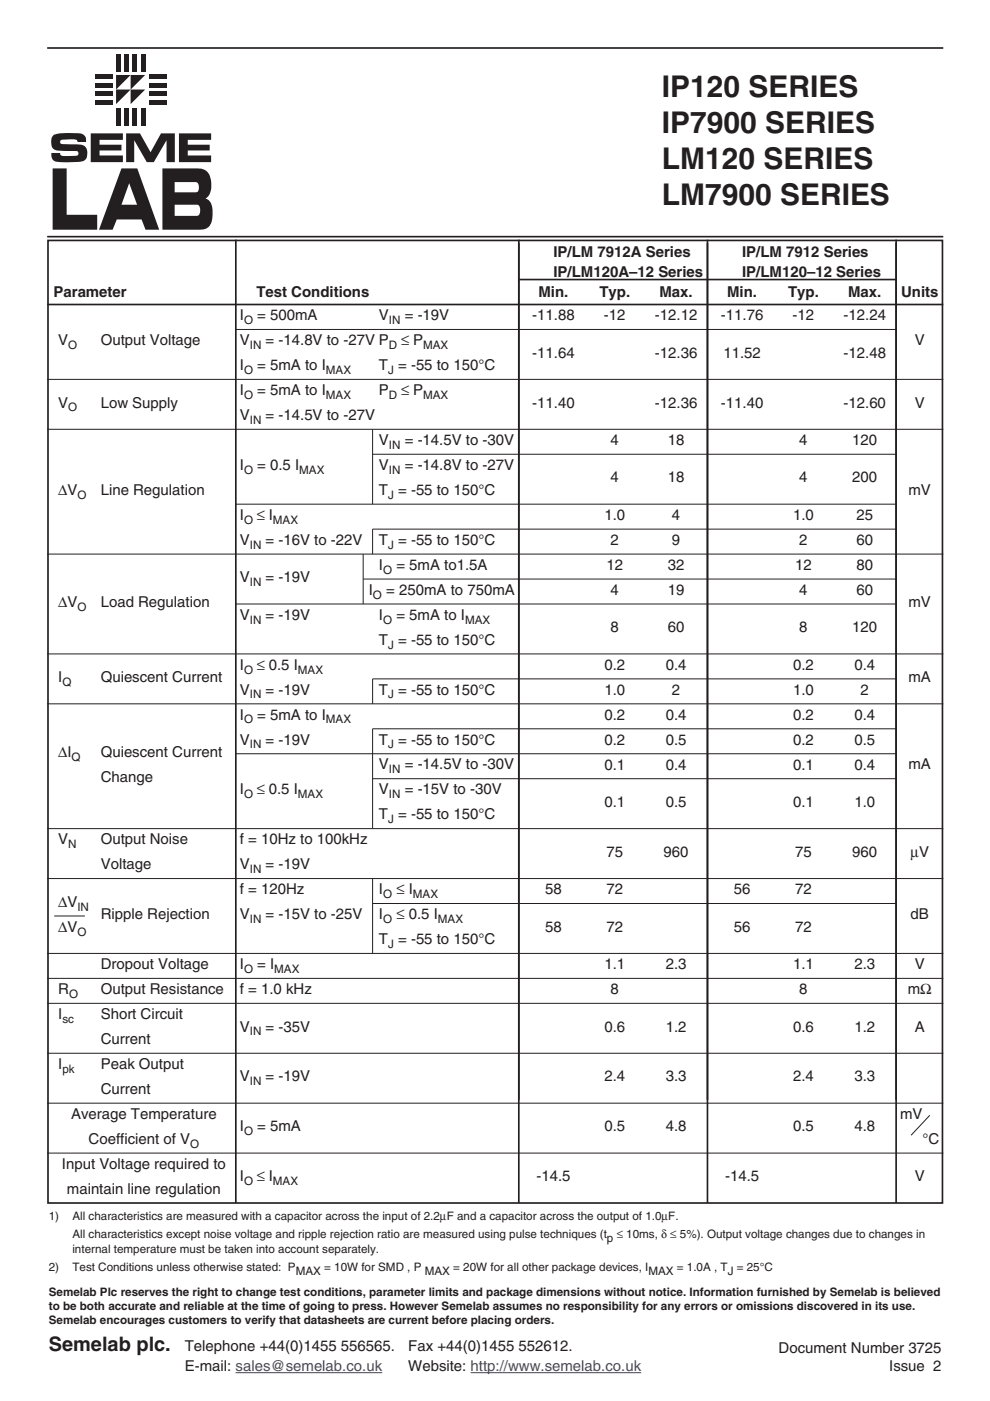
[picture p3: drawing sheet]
<svg xmlns="http://www.w3.org/2000/svg" width="210mm" height="297mm" viewBox="0 0 210 297" stroke-linecap="round" stroke-linejoin="round" font-family="sans-serif">
<defs><g id="words">
<g font-size="6.3" fill="#231f20">
<text x="140.4" y="20.6">IP120 SERIES</text>
<text x="140.4" y="28.2">IP7900 SERIES</text>
<text x="140.4" y="35.8">LM120 SERIES</text>
<text x="140.4" y="43.5">LM7900 SERIES</text>
</g>
<text font-size="4.2" fill="#231f20" x="10.4" y="286.4">Semelab plc.</text>
<g font-size="3.2" fill="#231f20">
<text x="117.4" y="54.5">IP/LM 7912A Series</text>
<text x="117.4" y="58.7">IP/LM120A–12 Series</text>
<text x="157.4" y="58.7">IP/LM120–12 Series</text>
<text x="157.4" y="54.5">IP/LM 7912 Series</text>
<text x="11.4" y="63">Parameter</text>
<text x="54.4" y="63">Test Conditions</text>
<text x="114.2" y="63">Min.</text>
<text x="127.1" y="63">Typ.</text>
<text x="139.8" y="63">Max.</text>
<text x="154.2" y="63">Min.</text>
<text x="167.1" y="63">Typ.</text>
<text x="179.8" y="63">Max.</text>
<text x="191.1" y="63">Units</text>
<text x="50.9" y="67.9">I</text>
<text x="54.5" y="67.9">= 500mA</text>
<text x="80.4" y="67.9">V</text>
<text x="85.8" y="67.9">= -19V</text>
<text x="112.9" y="67.9">-11.88</text>
<text x="128.1" y="67.9">-12</text>
<text x="138.9" y="67.9">-12.12</text>
<text x="152.9" y="67.9">-11.76</text>
<text x="168.1" y="67.9">-12</text>
<text x="178.9" y="67.9">-12.24</text>
<text x="12.4" y="73.2">V</text>
<text x="21.4" y="73.2">Output Voltage</text>
<text x="50.9" y="73.2">V</text>
<text x="56.3" y="73.2">= -14.8V to -27V P</text>
<text x="85" y="73.2">≤ P</text>
<text x="112.9" y="75.8">-11.64</text>
<text x="138.9" y="75.8">-12.36</text>
<text x="153.4" y="75.8">11.52</text>
<text x="178.9" y="75.8">-12.48</text>
<text x="193.9" y="73.2">V</text>
<text x="50.9" y="78.5">I</text>
<text x="50.9" y="83.8">I</text>
<text x="54.5" y="78.5">= 5mA to I</text>
<text x="54.5" y="83.8">= 5mA to I</text>
<text x="80.4" y="78.5">T = -55 to 150°C</text>
<text x="80.4" y="83.8">P</text>
<text x="85" y="83.8">≤ P</text>
<text x="12.4" y="86.4">V</text>
<text x="21.4" y="86.4">Low Supply</text>
<text x="50.9" y="89.1">V</text>
<text x="56.3" y="89.1">= -14.5V to -27V</text>
<text x="112.9" y="86.4">-11.40</text>
<text x="138.9" y="86.4">-12.36</text>
<text x="152.9" y="86.4">-11.40</text>
<text x="178.9" y="86.4">-12.60</text>
<text x="193.9" y="86.4">V</text>
<text x="80.4" y="94.4">V</text>
<text x="85.8" y="94.4">= -14.5V to -30V</text>
<text x="129.5" y="94.4">4</text>
<text x="141.6" y="94.4">18</text>
<text x="169.5" y="94.4">4</text>
<text x="180.7" y="94.4">120</text>
<text x="50.9" y="99.6">I</text>
<text x="54.5" y="99.6">= 0.5 I</text>
<text x="80.4" y="99.6">V</text>
<text x="85.8" y="99.6">= -14.8V to -27V</text>
<text x="12.4" y="104.9">∆V</text>
<text x="21.4" y="104.9">Line Regulation</text>
<text x="80.4" y="104.9">T = -55 to 150°C</text>
<text x="129.5" y="102.3">4</text>
<text x="141.6" y="102.3">18</text>
<text x="169.5" y="102.3">4</text>
<text x="180.7" y="102.3">200</text>
<text x="192.6" y="104.9">mV</text>
<text x="50.9" y="110.2">I</text>
<text x="54.4" y="110.2">≤ I</text>
<text x="128.1" y="110.2">1.0</text>
<text x="142.5" y="110.2">4</text>
<text x="168.1" y="110.2">1.0</text>
<text x="181.6" y="110.2">25</text>
<text x="50.9" y="115.5">V</text>
<text x="56.3" y="115.5">= -16V to -22V</text>
<text x="80.4" y="115.5">T = -55 to 150°C</text>
<text x="129.5" y="115.5">2</text>
<text x="142.5" y="115.5">9</text>
<text x="169.5" y="115.5">2</text>
<text x="181.6" y="115.5">60</text>
<text x="50.9" y="123.5">V</text>
<text x="56.3" y="123.5">= -19V</text>
<text x="80.4" y="120.8">I</text>
<text x="84" y="120.8">= 5mA to1.5A</text>
<text x="128.6" y="120.8">12</text>
<text x="141.6" y="120.8">32</text>
<text x="168.6" y="120.8">12</text>
<text x="181.6" y="120.8">80</text>
<text x="12.4" y="128.8">∆V</text>
<text x="21.4" y="128.8">Load Regulation</text>
<text x="50.9" y="131.4">V</text>
<text x="56.3" y="131.4">= -19V</text>
<text x="78.2" y="126.1">I</text>
<text x="80.4" y="131.4">I</text>
<text x="81.9" y="126.1">= 250mA to 750mA</text>
<text x="84" y="131.4">= 5mA to I</text>
<text x="129.5" y="126.1">4</text>
<text x="141.6" y="126.1">19</text>
<text x="169.5" y="126.1">4</text>
<text x="181.6" y="126.1">60</text>
<text x="192.6" y="128.8">mV</text>
<text x="80.4" y="136.7">T = -55 to 150°C</text>
<text x="129.5" y="134">8</text>
<text x="141.6" y="134">60</text>
<text x="169.5" y="134">8</text>
<text x="180.7" y="134">120</text>
<text x="50.9" y="142">I</text>
<text x="54.4" y="142">≤ 0.5 I</text>
<text x="128.1" y="142">0.2</text>
<text x="141.1" y="142">0.4</text>
<text x="168.1" y="142">0.2</text>
<text x="181.1" y="142">0.4</text>
<text x="12.4" y="144.6">I</text>
<text x="21.4" y="144.6">Quiescent Current</text>
<text x="50.9" y="147.3">V</text>
<text x="56.3" y="147.3">= -19V</text>
<text x="80.4" y="147.3">T = -55 to 150°C</text>
<text x="128.1" y="147.3">1.0</text>
<text x="142.5" y="147.3">2</text>
<text x="168.1" y="147.3">1.0</text>
<text x="182.5" y="147.3">2</text>
<text x="192.6" y="144.6">mA</text>
<text x="50.9" y="152.6">I</text>
<text x="54.5" y="152.6">= 5mA to I</text>
<text x="128.1" y="152.6">0.2</text>
<text x="141.1" y="152.6">0.4</text>
<text x="168.1" y="152.6">0.2</text>
<text x="181.1" y="152.6">0.4</text>
<text x="12.4" y="160.5">∆I</text>
<text x="21.4" y="160.5">Quiescent Current</text>
<text x="50.9" y="157.9">V</text>
<text x="56.3" y="157.9">= -19V</text>
<text x="80.4" y="157.9">T = -55 to 150°C</text>
<text x="128.1" y="157.9">0.2</text>
<text x="141.1" y="157.9">0.5</text>
<text x="168.1" y="157.9">0.2</text>
<text x="181.1" y="157.9">0.5</text>
<text x="21.4" y="165.8">Change</text>
<text x="80.4" y="163.1">V</text>
<text x="85.8" y="163.1">= -14.5V to -30V</text>
<text x="128.1" y="163.1">0.1</text>
<text x="141.1" y="163.1">0.4</text>
<text x="168.1" y="163.1">0.1</text>
<text x="181.1" y="163.1">0.4</text>
<text x="192.6" y="163.1">mA</text>
<text x="50.9" y="168.4">I</text>
<text x="54.4" y="168.4">≤ 0.5 I</text>
<text x="80.4" y="168.4">V</text>
<text x="80.4" y="173.7">T = -55 to 150°C</text>
<text x="85.8" y="168.4">= -15V to -30V</text>
<text x="128.1" y="171.1">0.1</text>
<text x="141.1" y="171.1">0.5</text>
<text x="168.1" y="171.1">0.1</text>
<text x="181.1" y="171.1">1.0</text>
<text x="12.4" y="179">V</text>
<text x="21.4" y="179">Output Noise</text>
<text x="50.9" y="179">f = 10Hz to 100kHz</text>
<text x="21.4" y="184.3">Voltage</text>
<text x="50.9" y="184.3">V</text>
<text x="56.3" y="184.3">= -19V</text>
<text x="128.6" y="181.7">75</text>
<text x="140.7" y="181.7">960</text>
<text x="168.6" y="181.7">75</text>
<text x="180.7" y="181.7">960</text>
<text x="193" y="181.7">µV</text>
<text x="50.9" y="189.6">f = 120Hz</text>
<text x="80.4" y="189.6">I</text>
<text x="84" y="189.6">≤ I</text>
<text x="115.6" y="189.6">58</text>
<text x="128.6" y="189.6">72</text>
<text x="155.6" y="189.6">56</text>
<text x="168.6" y="189.6">72</text>
<text x="12.4" y="192.3">∆V</text>
<text x="12.4" y="197.5">∆V</text>
<text x="21.4" y="194.9">Ripple Rejection</text>
<text x="50.9" y="194.9">V</text>
<text x="56.3" y="194.9">= -15V to -25V</text>
<text x="80.4" y="194.9">I</text>
<text x="84" y="194.9">≤ 0.5 I</text>
<text x="115.6" y="197.5">58</text>
<text x="128.6" y="197.5">72</text>
<text x="155.6" y="197.5">56</text>
<text x="168.6" y="197.5">72</text>
<text x="193.1" y="194.9">dB</text>
<text x="80.4" y="200.2">T = -55 to 150°C</text>
<text x="21.4" y="205.5">Dropout Voltage</text>
<text x="50.9" y="205.5">I</text>
<text x="54.5" y="205.5">= I</text>
<text x="128.1" y="205.5">1.1</text>
<text x="141.1" y="205.5">2.3</text>
<text x="168.1" y="205.5">1.1</text>
<text x="181.1" y="205.5">2.3</text>
<text x="193.9" y="205.5">V</text>
<text x="12.4" y="210.8">R</text>
<text x="21.4" y="210.8">Output Resistance</text>
<text x="50.9" y="210.8">f = 1.0 kHz</text>
<text x="129.5" y="210.8">8</text>
<text x="169.5" y="210.8">8</text>
<text x="192.5" y="210.8">mΩ</text>
<text x="12.4" y="216.1">I</text>
<text x="21.4" y="216.1">Short Circuit</text>
<text x="21.4" y="221.4">Current</text>
<text x="50.9" y="218.7">V</text>
<text x="56.3" y="218.7">= -35V</text>
<text x="128.1" y="218.7">0.6</text>
<text x="141.1" y="218.7">1.2</text>
<text x="168.1" y="218.7">0.6</text>
<text x="181.1" y="218.7">1.2</text>
<text x="193.9" y="218.7">A</text>
<text x="12.4" y="226.6">I</text>
<text x="21.4" y="226.6">Peak Output</text>
<text x="21.4" y="231.9">Current</text>
<text x="50.9" y="229.3">V</text>
<text x="56.3" y="229.3">= -19V</text>
<text x="128.1" y="229.3">2.4</text>
<text x="141.1" y="229.3">3.3</text>
<text x="168.1" y="229.3">2.4</text>
<text x="181.1" y="229.3">3.3</text>
<text x="15.1" y="237.2">Average Temperature</text>
<text x="50.9" y="239.9">I</text>
<text x="54.5" y="239.9">= 5mA</text>
<text x="128.1" y="239.9">0.5</text>
<text x="141.1" y="239.9">4.8</text>
<text x="168.1" y="239.9">0.5</text>
<text x="181.1" y="239.9">4.8</text>
<text x="190.9" y="237.2">mV</text>
<text x="18.8" y="242.5">Coefficient of V</text>
<text x="195.6" y="242.5">°C</text>
<text x="13.1" y="247.8">Input Voltage required to</text>
<text x="50.9" y="250.5">I</text>
<text x="54.4" y="250.5">≤ I</text>
<text x="113.7" y="250.5">-14.5</text>
<text x="153.7" y="250.5">-14.5</text>
<text x="193.9" y="250.5">V</text>
<text x="14.2" y="253.1">maintain line regulation</text>
<text x="39.2" y="286.4">Telephone +44(0)1455 556565.</text>
<text x="86.6" y="286.4">Fax +44(0)1455 552612.</text>
<text x="165.1" y="286.8">Document Number 3725</text>
<text x="39.2" y="290.7">E-mail: sales@semelab.co.uk</text>
<text x="86.6" y="290.7">Website: http://www.semelab.co.uk</text>
<text x="188.5" y="290.6">Issue 2</text>
</g>
<g font-size="2.5" fill="#231f20">
<text x="51.7" y="68.7">O</text>
<text x="82.5" y="68.7">IN</text>
<text x="14.5" y="74">O</text>
<text x="53" y="74">IN</text>
<text x="82.5" y="74">D</text>
<text x="89.7" y="74">MAX</text>
<text x="51.7" y="79.3">O</text>
<text x="69.1" y="79.3">MAX</text>
<text x="82.3" y="79.3">J</text>
<text x="14.5" y="87.2">O</text>
<text x="51.7" y="84.6">O</text>
<text x="53" y="89.9">IN</text>
<text x="69.1" y="84.6">MAX</text>
<text x="82.5" y="84.6">D</text>
<text x="89.7" y="84.6">MAX</text>
<text x="82.5" y="95.2">IN</text>
<text x="51.7" y="100.5">O</text>
<text x="63.5" y="100.5">MAX</text>
<text x="82.5" y="100.5">IN</text>
<text x="16.4" y="105.8">O</text>
<text x="82.3" y="105.8">J</text>
<text x="51.7" y="111">O</text>
<text x="57.9" y="111">MAX</text>
<text x="53" y="116.3">IN</text>
<text x="82.3" y="116.3">J</text>
<text x="53" y="124.3">IN</text>
<text x="81.2" y="121.6">O</text>
<text x="16.4" y="129.6">O</text>
<text x="79.1" y="126.9">O</text>
<text x="53" y="132.2">IN</text>
<text x="81.2" y="132.2">O</text>
<text x="82.3" y="137.5">J</text>
<text x="98.6" y="132.2">MAX</text>
<text x="51.7" y="142.8">O</text>
<text x="63.2" y="142.8">MAX</text>
<text x="13.2" y="145.4">Q</text>
<text x="53" y="148.1">IN</text>
<text x="82.3" y="148.1">J</text>
<text x="51.7" y="153.4">O</text>
<text x="69.1" y="153.4">MAX</text>
<text x="15.2" y="161.3">Q</text>
<text x="53" y="158.7">IN</text>
<text x="82.3" y="158.7">J</text>
<text x="82.5" y="164">IN</text>
<text x="51.7" y="169.3">O</text>
<text x="63.2" y="169.3">MAX</text>
<text x="82.5" y="169.3">IN</text>
<text x="14.5" y="179.8">N</text>
<text x="82.3" y="174.5">J</text>
<text x="53" y="185.1">IN</text>
<text x="81.2" y="190.4">O</text>
<text x="87.5" y="190.4">MAX</text>
<text x="16.4" y="193.1">IN</text>
<text x="53" y="195.7">IN</text>
<text x="81.2" y="195.7">O</text>
<text x="92.8" y="195.7">MAX</text>
<text x="16.4" y="198.4">O</text>
<text x="82.3" y="201">J</text>
<text x="51.7" y="206.3">O</text>
<text x="58.2" y="206.3">MAX</text>
<text x="14.6" y="211.6">O</text>
<text x="13.2" y="216.9">sc</text>
<text x="53" y="219.5">IN</text>
<text x="13.2" y="227.5">pk</text>
<text x="53" y="230.1">IN</text>
<text x="40.3" y="243.3">O</text>
<text x="51.7" y="240.7">O</text>
<text x="51.7" y="251.3">O</text>
<text x="57.9" y="251.3">MAX</text>
<text x="10.4" y="258.6">1)</text>
<text x="15.4" y="262.5">All characteristics except noise voltage and ripple rejection ratio are measured using pulse techniques (t</text>
<text x="15.4" y="258.6">All characteristics are measured with a capacitor across the input of 2.2µF and a capacitor across the output of 1.0µF.</text>
<text x="128.7" y="263.3">p</text>
<text x="130.8" y="262.5">≤ 10ms, δ ≤ 5%). Output voltage changes due to changes in</text>
<text x="10.4" y="269.5">2)</text>
<text x="15.4" y="265.7">internal temperature must be taken into account separately.</text>
<text x="15.4" y="269.5">Test Conditions unless otherwise stated: P</text>
<text x="68.7" y="269.5">= 10W for SMD , P</text>
<text x="96.1" y="269.5">= 20W for all other package devices, I</text>
<text x="143.5" y="269.5">= 1.0A , T</text>
<text x="156.2" y="269.5">= 25°C</text>
<text x="10.4" y="274.8">Semelab Plc reserves the right to change test conditions, parameter limits and package dimensions without notice. Information furnished by Semelab is believed</text>
<text x="62.7" y="270.3">MAX</text>
<text x="90.1" y="270.3">MAX</text>
<text x="137.5" y="270.3">MAX</text>
<text x="154.3" y="270.3">J</text>
<text x="10.4" y="277.7">to be both accurate and reliable at the time of going to press. However Semelab assumes no responsibility for any errors or omissions discovered in its use.</text>
<text x="10.4" y="280.7">Semelab encourages customers to verify that datasheets are current before placing orders.</text>
</g>
</g></defs>
<path d="M10 10.2h190M10 50.2h190" fill="none" stroke="#231f20" stroke-width=".35"/>
<g fill="#231f20">
<path d="M27.7 15.9h3.1l-3.1 3.1z"/>
<path d="M27.7 19h3.1l-3.1 3.1z"/>
<path d="M24.6 15.9h3.1l-3.1 3.1z"/>
<path d="M24.6 19h3.1l-3.1 3.1z"/>
<path d="M11.4 28.6a13.3 13.3 0 0 1 6-.2l.5 .3a1.45 1.45 0 0 1 .3 1.4h-1.7l-.1-.3a1.59 1.59 0 0 0-1.6-.3l-.7 .1a1.42 1.42 0 0 0-1.3 .2v.6l.3 .1 3.7 .1a1.7 1.7 0 0 1 1.7 2.4 1.61 1.61 0 0 1-2 1.3l-3.7 .1a1.59 1.59 0 0 1-1.9-2h1.8l.1 .5 .6 .2 2.4-.1a.55 .55 0 0 0 .8-.3 .55 .55 0 0 0-.5-.7 11.8 11.8 0 0 1-4.4-.2 2 2 0 0 1-.8-2.5z" fill-rule="evenodd"/>
<path d="M19.2 28.3h6.9v1.4h-5v1h4.7v1.2h-4.7v1.1h5v1.4h-6.9z" fill-rule="evenodd"/>
<path d="M26.7 28.3h3l2.2 4 2.2-4h3v6.1h-1.8v-4.7l-2.7 4.7h-1.5l-2.6-4.7v4.7h-1.8z" fill-rule="evenodd"/>
<path d="M37.9 28.3h6.9v1.4h-5v1h4.7v1.2h-4.7v1.1h5v1.4h-6.9z" fill-rule="evenodd"/>
<path d="M11.2 35.7h2.9v9.8h6.5v3.2h-9.4z" fill-rule="evenodd"/>
<path d="M25.8 35.7l-4.8 13h2.9l.9-2.2h5.2l.9 2.2h2.9l-4.7-13zM27.4 38.8l1.7 4.6h-3.3z" fill-rule="evenodd"/>
<path d="M34.4 35.7v13h8a2.39 2.39 0 0 0 2.6-2.7 3.6 3.6 0 0 0-1.1-3.8l-.3-.1a4.2 4.2 0 0 0 .8-5 2.44 2.44 0 0 0-2.4-1.4zM37 43.4h4.9a1.56 1.56 0 0 1 .3 2.2l-.4 .2h-4.8zM37 38.6h4.5a1.29 1.29 0 0 1 .2 2.1l-4.7 .1z" fill-rule="evenodd"/>
</g>
<g fill="#231f20">
<path d="M29.9 11.4h1v3.7h-1z"/>
<path d="M28.2 11.4h.9v3.7h-.9z"/>
<path d="M24.6 11.4h.9v3.7h-.9z"/>
<path d="M26.4 11.4h.9v3.7h-.9z"/>
<path d="M29.9 22.9h1v3.7h-1z"/>
<path d="M28.2 22.9h.9v3.7h-.9z"/>
<path d="M24.6 22.9h.9v3.7h-.9z"/>
<path d="M26.4 22.9h.9v3.7h-.9z"/>
<path d="M20.2 15.8h3.6v.9h-3.6z"/>
<path d="M20.2 17.6h3.6v.9h-3.6z"/>
<path d="M20.2 21.2h3.6v.9h-3.6z"/>
<path d="M20.2 19.4h3.6v1h-3.6z"/>
<path d="M31.6 15.8h3.6v.9h-3.6z"/>
<path d="M31.6 17.6h3.6v.9h-3.6z"/>
<path d="M31.6 21.2h3.6v.9h-3.6z"/>
<path d="M31.6 19.4h3.6v1h-3.6z"/>
</g>
<path d="M49.9 291h31.1M99.8 291h36.1" fill="none" stroke="#2b3795" stroke-width=".21"/>
<g fill="#fff">
<path d="M10 272.7h190v9.7h-190z"/>
<path d="M10.2 51h189.6v204.1h-189.6z"/>
</g>
<path d="M10.2 51h189.6v204.1h-189.6zM50 50.8v204.3M110 50.8v204.3M110 59.3h80M150 50.8v204.3M190 50.8v204.3M10 64.6h190" fill="none" stroke="#231f20" stroke-width=".35"/>
<g fill="none" stroke="#231f20" stroke-width=".21">
<path d="M50 69.9h140M10 80.4h190M10 91h190M79 96.3h111M79 91v15.9M10 117.5h190M50 106.9h140M77 117.5v10.6M190 112.2h-111v5.3M10 138.6h190M50 128.1h140M77 122.8h113"/>
<path d="M10 149.2h190M50 159.8h140M79 143.9h111M79 143.9v5.3M190 154.5h-111v21.2M10 175.7h190M79 165.1h111M10 186.3h190M11.5 194.2h6.5M79 186.3v15.8M79 191.6h111M10 202.1h190"/>
<path d="M10 207.4h190M10 212.7h190M10 223.3h190M10 233.9h190M197.1 236.5l-3.9 4.2M10 244.5h190"/>
</g>
<use href="#words"/>
</svg>
